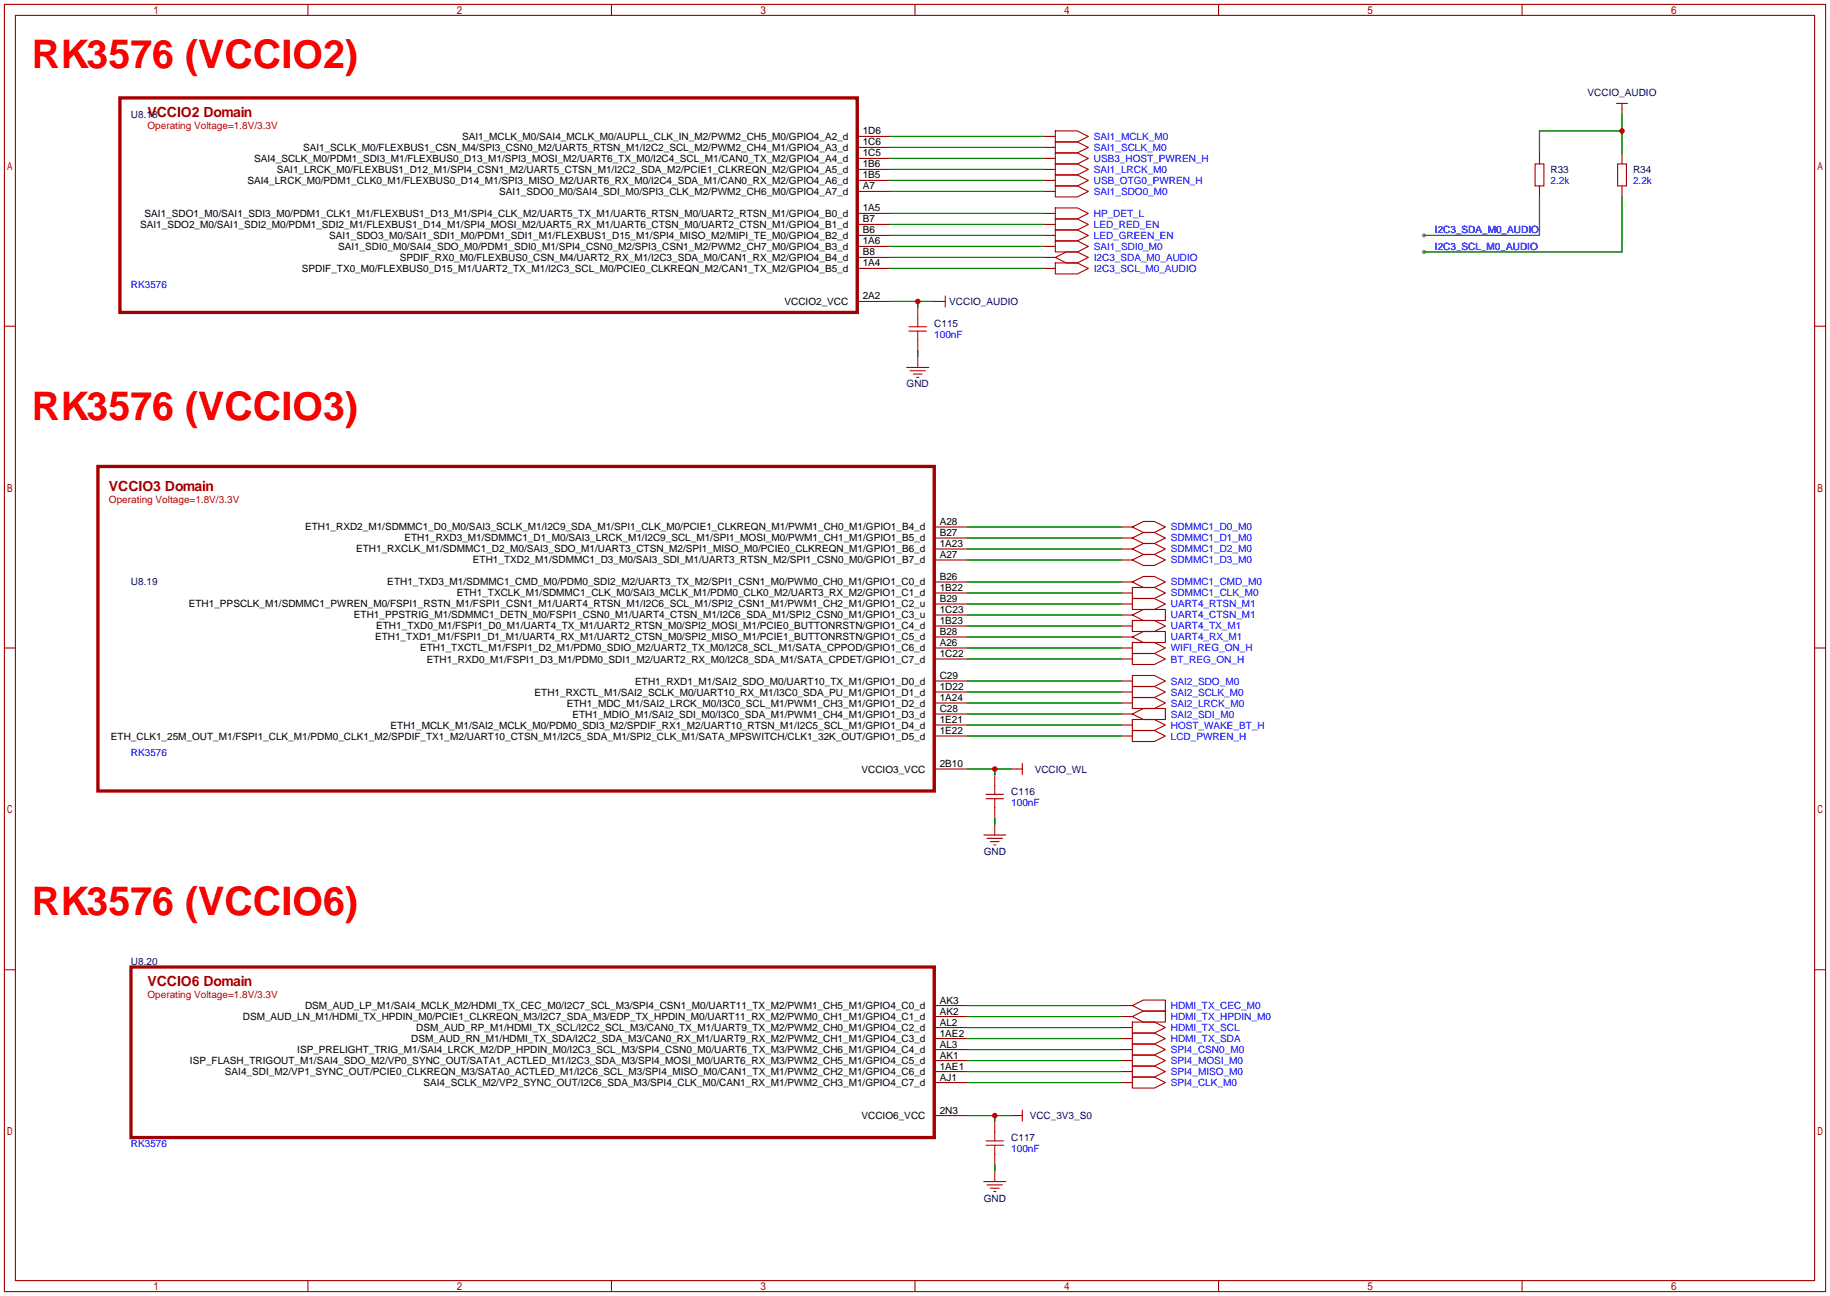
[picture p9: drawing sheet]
<svg xmlns="http://www.w3.org/2000/svg" width="422mm" height="299mm" viewBox="0 0 422 299" stroke-linecap="round" stroke-linejoin="round" font-family="sans-serif">
<defs><g id="words">
<g font-size="9.1" fill="#f00">
<text x="7.4" y="15.7">RK3576 (VCCIO2)</text>
<text x="7.4" y="97">RK3576 (VCCIO3)</text>
<text x="7.4" y="211.3">RK3576 (VCCIO6)</text>
</g>
<g font-size="3.2" fill="#a00000">
<text x="34" y="27">VCCIO2 Domain</text>
<text x="25.1" y="113.4">VCCIO3 Domain</text>
<text x="34" y="227.7">VCCIO6 Domain</text>
</g>
<g font-size="2.3" fill="#000080">
<text x="366.4" y="22.1">VCCIO_AUDIO</text>
<text x="30.2" y="27.2">U8.18</text>
<text x="357.9" y="39.9">R33</text>
<text x="376.9" y="39.9">R34</text>
<text x="219.1" y="70.4">VCCIO_AUDIO</text>
<text x="215.6" y="75.5">C115</text>
<text x="209.3" y="89.5">GND</text>
<text x="30.2" y="135.2">U8.19</text>
<text x="238.8" y="178.4">VCCIO_WL</text>
<text x="233.4" y="183.4">C116</text>
<text x="227.1" y="197.4">GND</text>
<text x="30.2" y="222.8">U8.20</text>
<text x="233.4" y="263.4">C117</text>
<text x="237.7" y="258.4">VCC_3V3_S0</text>
<text x="227.1" y="277.4">GND</text>
</g>
<g font-size="2.3" fill="#a00000">
<text x="34" y="29.8">Operating Voltage=1.8V/3.3V</text>
<text x="25.1" y="116.1">Operating Voltage=1.8V/3.3V</text>
<text x="34" y="230.4">Operating Voltage=1.8V/3.3V</text>
</g>
<g font-size="2.3">
<text x="69.9" y="34.8">SAI1_SCLK_M0/FLEXBUS1_CSN_M4/SPI3_CSN0_M2/UART5_RTSN_M1/I2C2_SCL_M2/PWM2_CH4_M1/GPIO4_A3_d</text>
<text x="106.6" y="32.3">SAI1_MCLK_M0/SAI4_MCLK_M0/AUPLL_CLK_IN_M2/PWM2_CH5_M0/GPIO4_A2_d</text>
<text x="199.1" y="31">1D6</text>
<text x="199.1" y="33.6">1C6</text>
<text x="58.6" y="37.4">SAI4_SCLK_M0/PDM1_SDI3_M1/FLEXBUS0_D13_M1/SPI3_MOSI_M2/UART6_TX_M0/I2C4_SCL_M1/CAN0_TX_M2/GPIO4_A4_d</text>
<text x="63.9" y="39.9">SAI1_LRCK_M0/FLEXBUS1_D12_M1/SPI4_CSN1_M2/UART5_CTSN_M1/I2C2_SDA_M2/PCIE1_CLKREQN_M2/GPIO4_A5_d</text>
<text x="199.1" y="36.1">1C5</text>
<text x="199.1" y="38.7">1B6</text>
<text x="199.1" y="41.2">1B5</text>
<text x="57.1" y="42.5">SAI4_LRCK_M0/PDM1_CLK0_M1/FLEXBUS0_D14_M1/SPI3_MISO_M2/UART6_RX_M0/I2C4_SDA_M1/CAN0_RX_M2/GPIO4_A6_d</text>
<text x="115.2" y="45">SAI1_SDO0_M0/SAI4_SDI_M0/SPI3_CLK_M2/PWM2_CH6_M0/GPIO4_A7_d</text>
<text x="199.1" y="43.7">A7</text>
<text x="32.3" y="52.6">SAI1_SDO2_M0/SAI1_SDI2_M0/PDM1_SDI2_M1/FLEXBUS1_D14_M1/SPI4_MOSI_M2/UART5_RX_M1/UART6_CTSN_M0/UART2_CTSN_M1/GPIO4_B1_d</text>
<text x="33.4" y="50.1">SAI1_SDO1_M0/SAI1_SDI3_M0/PDM1_CLK1_M1/FLEXBUS1_D13_M1/SPI4_CLK_M2/UART5_TX_M1/UART6_RTSN_M0/UART2_RTSN_M1/GPIO4_B0_d</text>
<text x="199.1" y="48.8">1A5</text>
<text x="199.1" y="51.4">B7</text>
<text x="199.1" y="53.9">B6</text>
<text x="76" y="55.2">SAI1_SDO3_M0/SAI1_SDI1_M0/PDM1_SDI1_M1/FLEXBUS1_D15_M1/SPI4_MISO_M2/MIPI_TE_M0/GPIO4_B2_d</text>
<text x="78" y="57.7">SAI1_SDI0_M0/SAI4_SDO_M0/PDM1_SDI0_M1/SPI4_CSN0_M2/SPI3_CSN1_M2/PWM2_CH7_M0/GPIO4_B3_d</text>
<text x="199.1" y="56.4">1A6</text>
<text x="199.1" y="59">B8</text>
<text x="69.7" y="62.8">SPDIF_TX0_M0/FLEXBUS0_D15_M1/UART2_TX_M1/I2C3_SCL_M0/PCIE0_CLKREQN_M2/CAN1_TX_M2/GPIO4_B5_d</text>
<text x="92.3" y="60.2">SPDIF_RX0_M0/FLEXBUS0_CSN_M4/UART2_RX_M1/I2C3_SDA_M0/CAN1_RX_M2/GPIO4_B4_d</text>
<text x="199.1" y="61.5">1A4</text>
<text x="181.1" y="70.4">VCCIO2_VCC</text>
<text x="199.1" y="69.1">2A2</text>
<text x="70.4" y="122.5">ETH1_RXD2_M1/SDMMC1_D0_M0/SAI3_SCLK_M1/I2C9_SDA_M1/SPI1_CLK_M0/PCIE1_CLKREQN_M1/PWM1_CH0_M1/GPIO1_B4_d</text>
<text x="93.4" y="125">ETH1_RXD3_M1/SDMMC1_D1_M0/SAI3_LRCK_M1/I2C9_SCL_M1/SPI1_MOSI_M0/PWM1_CH1_M1/GPIO1_B5_d</text>
<text x="216.9" y="121.2">A28</text>
<text x="216.9" y="123.7">B27</text>
<text x="82.2" y="127.6">ETH1_RXCLK_M1/SDMMC1_D2_M0/SAI3_SDO_M1/UART3_CTSN_M2/SPI1_MISO_M0/PCIE0_CLKREQN_M1/GPIO1_B6_d</text>
<text x="109.2" y="130.1">ETH1_TXD2_M1/SDMMC1_D3_M0/SAI3_SDI_M1/UART3_RTSN_M2/SPI1_CSN0_M0/GPIO1_B7_d</text>
<text x="216.9" y="126.3">1A23</text>
<text x="216.9" y="128.8">A27</text>
<text x="89.4" y="135.2">ETH1_TXD3_M1/SDMMC1_CMD_M0/PDM0_SDI2_M2/UART3_TX_M2/SPI1_CSN1_M0/PWM0_CH0_M1/GPIO1_C0_d</text>
<text x="105.4" y="137.7">ETH1_TXCLK_M1/SDMMC1_CLK_M0/SAI3_MCLK_M1/PDM0_CLK0_M2/UART3_RX_M2/GPIO1_C1_d</text>
<text x="216.9" y="133.9">B26</text>
<text x="216.9" y="136.4">1B22</text>
<text x="43.6" y="140.3">ETH1_PPSCLK_M1/SDMMC1_PWREN_M0/FSPI1_RSTN_M1/FSPI1_CSN1_M1/UART4_RTSN_M1/I2C6_SCL_M1/SPI2_CSN1_M1/PWM1_CH2_M1/GPIO1_C2_u</text>
<text x="81.7" y="142.8">ETH1_PPSTRIG_M1/SDMMC1_DETN_M0/FSPI1_CSN0_M1/UART4_CTSN_M1/I2C6_SDA_M1/SPI2_CSN0_M1/GPIO1_C3_u</text>
<text x="216.9" y="139">B29</text>
<text x="216.9" y="141.5">1C23</text>
<text x="86.6" y="147.9">ETH1_TXD1_M1/FSPI1_D1_M1/UART4_RX_M1/UART2_CTSN_M0/SPI2_MISO_M1/PCIE1_BUTTONRSTN/GPIO1_C5_d</text>
<text x="86.8" y="145.3">ETH1_TXD0_M1/FSPI1_D0_M1/UART4_TX_M1/UART2_RTSN_M0/SPI2_MOSI_M1/PCIE0_BUTTONRSTN/GPIO1_C4_d</text>
<text x="216.9" y="144.1">1B23</text>
<text x="216.9" y="146.6">B28</text>
<text x="216.9" y="149.1">A26</text>
<text x="97" y="150.4">ETH1_TXCTL_M1/FSPI1_D2_M1/PDM0_SDIO_M2/UART2_TX_M0/I2C8_SCL_M1/SATA_CPPOD/GPIO1_C6_d</text>
<text x="98.5" y="153">ETH1_RXD0_M1/FSPI1_D3_M1/PDM0_SDI1_M2/UART2_RX_M0/I2C8_SDA_M1/SATA_CPDET/GPIO1_C7_d</text>
<text x="216.9" y="151.7">1C22</text>
<text x="123.4" y="160.6">ETH1_RXCTL_M1/SAI2_SCLK_M0/UART10_RX_M1/I3C0_SDA_PU_M1/GPIO1_D1_d</text>
<text x="146.6" y="158">ETH1_RXD1_M1/SAI2_SDO_M0/UART10_TX_M1/GPIO1_D0_d</text>
<text x="216.9" y="156.8">C29</text>
<text x="216.9" y="159.3">1D22</text>
<text x="216.9" y="161.8">1A24</text>
<text x="130.8" y="163.1">ETH1_MDC_M1/SAI2_LRCK_M0/I3C0_SCL_M1/PWM1_CH3_M1/GPIO1_D2_d</text>
<text x="132.1" y="165.7">ETH1_MDIO_M1/SAI2_SDI_M0/I3C0_SDA_M1/PWM1_CH4_M1/GPIO1_D3_d</text>
<text x="216.9" y="164.4">C28</text>
<text x="216.9" y="166.9">1E21</text>
<text x="25.6" y="170.7">ETH_CLK1_25M_OUT_M1/FSPI1_CLK_M1/PDM0_CLK1_M2/SPDIF_TX1_M2/UART10_CTSN_M1/I2C5_SDA_M1/SPI2_CLK_M1/SATA_MPSWITCH/CLK1_32K_OUT/GPIO1_D5_d</text>
<text x="90.2" y="168.2">ETH1_MCLK_M1/SAI2_MCLK_M0/PDM0_SDI3_M2/SPDIF_RX1_M2/UART10_RTSN_M1/I2C5_SCL_M1/GPIO1_D4_d</text>
<text x="216.9" y="169.5">1E22</text>
<text x="198.9" y="178.4">VCCIO3_VCC</text>
<text x="216.9" y="177.1">2B10</text>
<text x="70.4" y="233">DSM_AUD_LP_M1/SAI4_MCLK_M2/HDMI_TX_CEC_M0/I2C7_SCL_M3/SPI4_CSN1_M0/UART11_TX_M2/PWM1_CH5_M1/GPIO4_C0_d</text>
<text x="216.9" y="231.7">AK3</text>
<text x="56" y="235.5">DSM_AUD_LN_M1/HDMI_TX_HPDIN_M0/PCIE1_CLKREQN_M3/I2C7_SDA_M3/EDP_TX_HPDIN_M0/UART11_RX_M2/PWM0_CH1_M1/GPIO4_C1_d</text>
<text x="96.1" y="238">DSM_AUD_RP_M1/HDMI_TX_SCL/I2C2_SCL_M3/CAN0_TX_M1/UART9_TX_M2/PWM2_CH0_M1/GPIO4_C2_d</text>
<text x="216.9" y="234.2">AK2</text>
<text x="216.9" y="236.8">AL2</text>
<text x="216.9" y="239.3">1AE2</text>
<text x="43.8" y="245.7">ISP_FLASH_TRIGOUT_M1/SAI4_SDO_M2/VP0_SYNC_OUT/SATA1_ACTLED_M1/I2C3_SDA_M3/SPI4_MOSI_M0/UART6_RX_M3/PWM2_CH5_M1/GPIO4_C5_d</text>
<text x="68.6" y="243.1">ISP_PRELIGHT_TRIG_M1/SAI4_LRCK_M2/DP_HPDIN_M0/I2C3_SCL_M3/SPI4_CSN0_M0/UART6_TX_M3/PWM2_CH6_M1/GPIO4_C4_d</text>
<text x="94.9" y="240.6">DSM_AUD_RN_M1/HDMI_TX_SDA/I2C2_SDA_M3/CAN0_RX_M1/UART9_RX_M2/PWM2_CH1_M1/GPIO4_C3_d</text>
<text x="216.9" y="241.9">AL3</text>
<text x="216.9" y="244.4">AK1</text>
<text x="51.9" y="248.2">SAI4_SDI_M2/VP1_SYNC_OUT/PCIE0_CLKREQN_M3/SATA0_ACTLED_M1/I2C6_SCL_M3/SPI4_MISO_M0/CAN1_TX_M1/PWM2_CH2_M1/GPIO4_C6_d</text>
<text x="97.7" y="250.7">SAI4_SCLK_M2/VP2_SYNC_OUT/I2C6_SDA_M3/SPI4_CLK_M0/CAN1_RX_M1/PWM2_CH3_M1/GPIO4_C7_d</text>
<text x="216.9" y="246.9">1AE1</text>
<text x="216.9" y="249.5">AJ1</text>
<text x="216.9" y="257.1">2N3</text>
<text x="198.9" y="258.4">VCCIO6_VCC</text>
</g>
<g font-size="2.3" fill="#00f">
<text x="252.5" y="32.3">SAI1_MCLK_M0</text>
<text x="252.5" y="34.8">SAI1_SCLK_M0</text>
<text x="252.5" y="37.4">USB3_HOST_PWREN_H</text>
<text x="252.5" y="39.9">SAI1_LRCK_M0</text>
<text x="252.5" y="42.5">USB_OTG0_PWREN_H</text>
<text x="252.5" y="45">SAI1_SDO0_M0</text>
<text x="357.9" y="42.5">2.2k</text>
<text x="376.9" y="42.5">2.2k</text>
<text x="252.5" y="50.1">HP_DET_L</text>
<text x="252.5" y="52.6">LED_RED_EN</text>
<text x="331.2" y="53.9">I2C3_SDA_M0_AUDIO</text>
<text x="252.5" y="55.2">LED_GREEN_EN</text>
<text x="252.5" y="57.7">SAI1_SDI0_M0</text>
<text x="331.2" y="57.7">I2C3_SCL_M0_AUDIO</text>
<text x="252.5" y="62.8">I2C3_SCL_M0_AUDIO</text>
<text x="252.5" y="60.2">I2C3_SDA_M0_AUDIO</text>
<text x="30.2" y="66.6">RK3576</text>
<text x="215.6" y="78">100nF</text>
<text x="270.3" y="122.5">SDMMC1_D0_M0</text>
<text x="270.3" y="125">SDMMC1_D1_M0</text>
<text x="270.3" y="127.6">SDMMC1_D2_M0</text>
<text x="270.3" y="130.1">SDMMC1_D3_M0</text>
<text x="270.3" y="135.2">SDMMC1_CMD_M0</text>
<text x="270.3" y="137.7">SDMMC1_CLK_M0</text>
<text x="270.3" y="140.3">UART4_RTSN_M1</text>
<text x="270.3" y="142.8">UART4_CTSN_M1</text>
<text x="270.3" y="145.3">UART4_TX_M1</text>
<text x="270.3" y="147.9">UART4_RX_M1</text>
<text x="270.3" y="150.4">WIFI_REG_ON_H</text>
<text x="270.3" y="153">BT_REG_ON_H</text>
<text x="270.3" y="158">SAI2_SDO_M0</text>
<text x="270.3" y="160.6">SAI2_SCLK_M0</text>
<text x="270.3" y="163.1">SAI2_LRCK_M0</text>
<text x="270.3" y="165.7">SAI2_SDI_M0</text>
<text x="270.3" y="170.7">LCD_PWREN_H</text>
<text x="270.3" y="168.2">HOST_WAKE_BT_H</text>
<text x="30.2" y="174.5">RK3576</text>
<text x="233.4" y="186">100nF</text>
<text x="270.3" y="233">HDMI_TX_CEC_M0</text>
<text x="270.3" y="235.5">HDMI_TX_HPDIN_M0</text>
<text x="270.3" y="238">HDMI_TX_SCL</text>
<text x="270.3" y="240.6">HDMI_TX_SDA</text>
<text x="270.3" y="243.1">SPI4_CSN0_M0</text>
<text x="270.3" y="245.7">SPI4_MOSI_M0</text>
<text x="270.3" y="248.2">SPI4_MISO_M0</text>
<text x="270.3" y="250.7">SPI4_CLK_M0</text>
<text x="30.2" y="264.7">RK3576</text>
<text x="233.4" y="266">100nF</text>
</g>
</g></defs>
<g fill="#999">
<circle cx="328.7" cy="58.2" r=".51"/>
<circle cx="328.7" cy="54.4" r=".51"/>
</g>
<g fill="none" stroke="#a10000" stroke-width=".25">
<path d="M1 1h420.4v297.2h-420.4zM3.6 3.6h415.2v292.1h-415.2zM71.1 1v2.6M141.1 1v2.6M211.2 1v2.6M281.3 1v2.6M351.3 1v2.6M197.9 31.5h7.6M197.9 34h7.6M197.9 36.6h7.6M197.9 39.1h7.6M241 31.5h2.6"/>
<path d="M241 34h2.6M241 36.6h2.6M241 39.1h2.6M243.6 30.2h5.1l2.5 1.3-2.5 1.3h-5.1zM243.6 32.8h5.1l2.5 1.2-2.5 1.3h-5.1zM243.6 35.3h5.1l2.5 1.3-2.5 1.2h-5.1zM243.6 37.8h5.1l2.5 1.3-2.5 1.3h-5.1zM354.3 37.8h2.1v5.1h-2.1zM355.3 35.3v2.5M373.1 23.9h2.6M373.4 37.8h2v5.1h-2zM374.4 23.9v2.5"/>
<path d="M374.4 35.3v2.5M197.9 41.7h7.6M197.9 44.2h7.6M197.9 49.3h7.6M197.9 51.8h7.6M197.9 54.4h7.6M197.9 56.9h7.6M197.9 59.4h7.6M241 41.7h2.6M241 44.2h2.6M241 49.3h2.6M241 51.8h2.6"/>
<path d="M241 54.4h2.6M241 56.9h2.6M241 59.4h2.6M243.6 40.4h5.1l2.5 1.3-2.5 1.2h-5.1zM243.6 42.9h5.1l2.5 1.3-2.5 1.3h-5.1zM243.6 48h5.1l2.5 1.3-2.5 1.2h-5.1zM243.6 50.5h5.1l2.5 1.3-2.5 1.3h-5.1zM243.6 53.1h5.1l2.5 1.3-2.5 1.2h-5.1zM243.6 55.6h5.1l2.5 1.3-2.5 1.3h-5.1zM243.6 59.4l2.5-1.2h2.6l2.5 1.2-2.5 1.3h-2.6zM355.3 42.9v2.6M374.4 42.9v2.6"/>
<path d="M1 75.3h2.6M197.9 62h7.6M197.9 69.6h7.6M209.8 76.5h4.1M209.8 75.4h4.1M211.8 70.9v4.5M211.8 76.5v4.5M215.6 69.6h2.6M218.2 68.3v2.6M241 62h2.6M243.6 60.7h5.1l2.5 1.3-2.5 1.2h-5.1zM418.8 75.3h2.6"/>
<path d="M209.3 84.8h5.1M210.1 85.6h3.5M210.8 86.4h2.1M211.6 87.1h.5M211.8 82.3v2.5M215.6 121.7h7.7M215.6 124.2h7.7M215.6 126.7h7.7M215.6 129.3h7.7M215.6 134.4h7.7M215.6 136.9h7.7M215.6 139.4h7.7"/>
<path d="M258.8 121.7h2.6M258.8 124.2h2.6M258.8 126.7h2.6M258.8 129.3h2.6M258.8 134.4h2.6M258.8 136.9h2.6M258.8 139.4h2.6M261.4 121.7l2.5-1.3h2.5l2.6 1.3-2.6 1.2h-2.5zM261.4 124.2l2.5-1.3h2.5l2.6 1.3-2.6 1.3h-2.5zM261.4 126.7l2.5-1.2h2.5l2.6 1.2-2.6 1.3h-2.5zM261.4 129.3l2.5-1.3h2.5l2.6 1.3-2.6 1.3h-2.5zM261.4 134.4l2.5-1.3h2.5l2.6 1.3-2.6 1.2h-2.5z"/>
<path d="M261.4 135.6h5l2.6 1.3-2.6 1.3h-5zM261.4 138.2h5l2.6 1.2-2.6 1.3h-5zM1 149.6h2.6M215.6 149.6h7.7M215.6 142h7.7M215.6 144.5h7.7M215.6 147.1h7.7M215.6 152.1h7.7M215.6 157.2h7.7M215.6 159.8h7.7M258.8 149.6h2.6M258.8 142h2.6"/>
<path d="M258.8 144.5h2.6M258.8 147.1h2.6M258.8 152.1h2.6M258.8 157.2h2.6M258.8 159.8h2.6M261.4 143.3h5l2.6 1.2-2.6 1.3h-5zM261.4 148.3h5l2.6 1.3-2.6 1.3h-5zM261.4 142l2.5-1.3h5.1v2.6h-5.1zM261.4 147.1l2.5-1.3h5.1v2.5h-5.1zM261.4 150.9h5l2.6 1.2-2.6 1.3h-5zM261.4 156h5l2.6 1.2-2.6 1.3h-5zM261.4 158.5h5l2.6 1.3-2.6 1.2h-5z"/>
<path d="M418.8 149.6h2.6M215.6 162.3h7.7M215.6 164.8h7.7M215.6 167.4h7.7M215.6 169.9h7.7M215.6 177.5h7.7M229.6 178.8v4.6M233.4 177.5h2.6M236 176.3v2.5M258.8 162.3h2.6M258.8 164.8h2.6M258.8 167.4h2.6"/>
<path d="M258.8 169.9h2.6M261.4 168.7h5l2.6 1.2-2.6 1.3h-5zM261.4 161h5l2.6 1.3-2.6 1.3h-5zM261.4 164.8l2.5-1.2h5.1v2.5h-5.1zM261.4 166.1h5l2.6 1.3-2.6 1.3h-5zM227.1 192.8h5.1M227.6 184.4h4M227.6 183.4h4M227.8 193.5h3.6M228.6 194.3h2M229.4 195.1h.5M229.6 184.4v4.6"/>
<path d="M229.6 190.2v2.6M1 223.9h2.6M215.6 232.2h7.7M215.6 234.7h7.7M215.6 237.2h7.7M215.6 239.8h7.7M258.8 232.2h2.6M258.8 234.7h2.6M258.8 237.2h2.6M258.8 239.8h2.6M261.4 232.2l2.5-1.3h5.1v2.5h-5.1zM261.4 234.7l2.5-1.3h5.1v2.6h-5.1z"/>
<path d="M261.4 236h5l2.6 1.2-2.6 1.3h-5zM261.4 238.5h5l2.6 1.3-2.6 1.2h-5zM418.8 223.9h2.6M215.6 242.3h7.7M215.6 244.9h7.7M215.6 247.4h7.7M215.6 249.9h7.7M215.6 257.6h7.7M229.6 258.8v4.6M233.4 257.6h2.6M236 256.3v2.5M258.8 242.3h2.6"/>
<path d="M258.8 244.9h2.6M258.8 247.4h2.6M258.8 249.9h2.6M261.4 241h5l2.6 1.3-2.6 1.3h-5zM261.4 243.6h5l2.6 1.3-2.6 1.2h-5zM261.4 246.1h5l2.6 1.3-2.6 1.3h-5zM261.4 248.7h5l2.6 1.2-2.6 1.3h-5zM227.1 272.8h5.1M227.6 264.4h4M227.6 263.4h4M227.8 273.6h3.6M228.6 274.3h2"/>
<path d="M229.4 275.1h.5M229.6 264.4v4.6M229.6 270.3v2.5M71.1 295.7v2.5M141.1 295.7v2.5M211.2 295.7v2.5M281.3 295.7v2.5M351.3 295.7v2.5"/>
</g>
<path d="M27.7 22.6h170.2v49.5h-170.2zM22.6 107.7h193v74.9h-193zM30.2 223.3h185.4v39.3h-185.4z" fill="none" stroke="#a10000" stroke-width=".76"/>
<g fill="none" stroke="#008700" stroke-width=".25">
<path d="M205.5 31.5h35.5M205.5 34h35.5M205.5 36.6h35.5M205.5 39.1h35.5M374.4 26.4v8.9M374.4 30.2h-19.1v5.1M205.5 41.7h35.5M205.5 44.2h35.5M205.5 49.3h35.5M205.5 51.8h35.5M205.5 54.4h35.5M205.5 56.9h35.5"/>
<path d="M205.5 59.4h35.5M355.3 45.5v8.9h-26.6M374.4 45.5v12.7h-45.7M205.5 62h35.5M205.5 69.6h10.1M211.8 69.6v1.3M211.8 81v1.3M223.3 121.7h35.5M223.3 124.2h35.5M223.3 126.7h35.5M223.3 129.3h35.5M223.3 134.4h35.5"/>
<path d="M223.3 136.9h35.5M223.3 139.4h35.5M223.3 142h35.5M223.3 144.5h35.5M223.3 147.1h35.5M223.3 149.6h35.5M223.3 152.1h35.5M223.3 157.2h35.5M223.3 159.8h35.5M223.3 162.3h35.5M223.3 164.8h35.5M223.3 167.4h35.5"/>
<path d="M223.3 169.9h35.5M223.3 177.5h10.1M229.6 177.5v1.3M229.6 189v1.2M223.3 232.2h35.5M223.3 234.7h35.5M223.3 237.2h35.5M223.3 239.8h35.5M223.3 242.3h35.5M223.3 244.9h35.5M223.3 247.4h35.5M223.3 249.9h35.5"/>
<path d="M223.3 257.6h10.1M229.6 257.6v1.2M229.6 269v1.3"/>
</g>
<g fill="#c00">
<circle cx="211.8" cy="69.6" r=".63"/>
<circle cx="374.4" cy="30.2" r=".63"/>
<circle cx="229.6" cy="177.5" r=".63"/>
<circle cx="229.6" cy="257.6" r=".63"/>
</g>
<use href="#words"/>
</svg>
